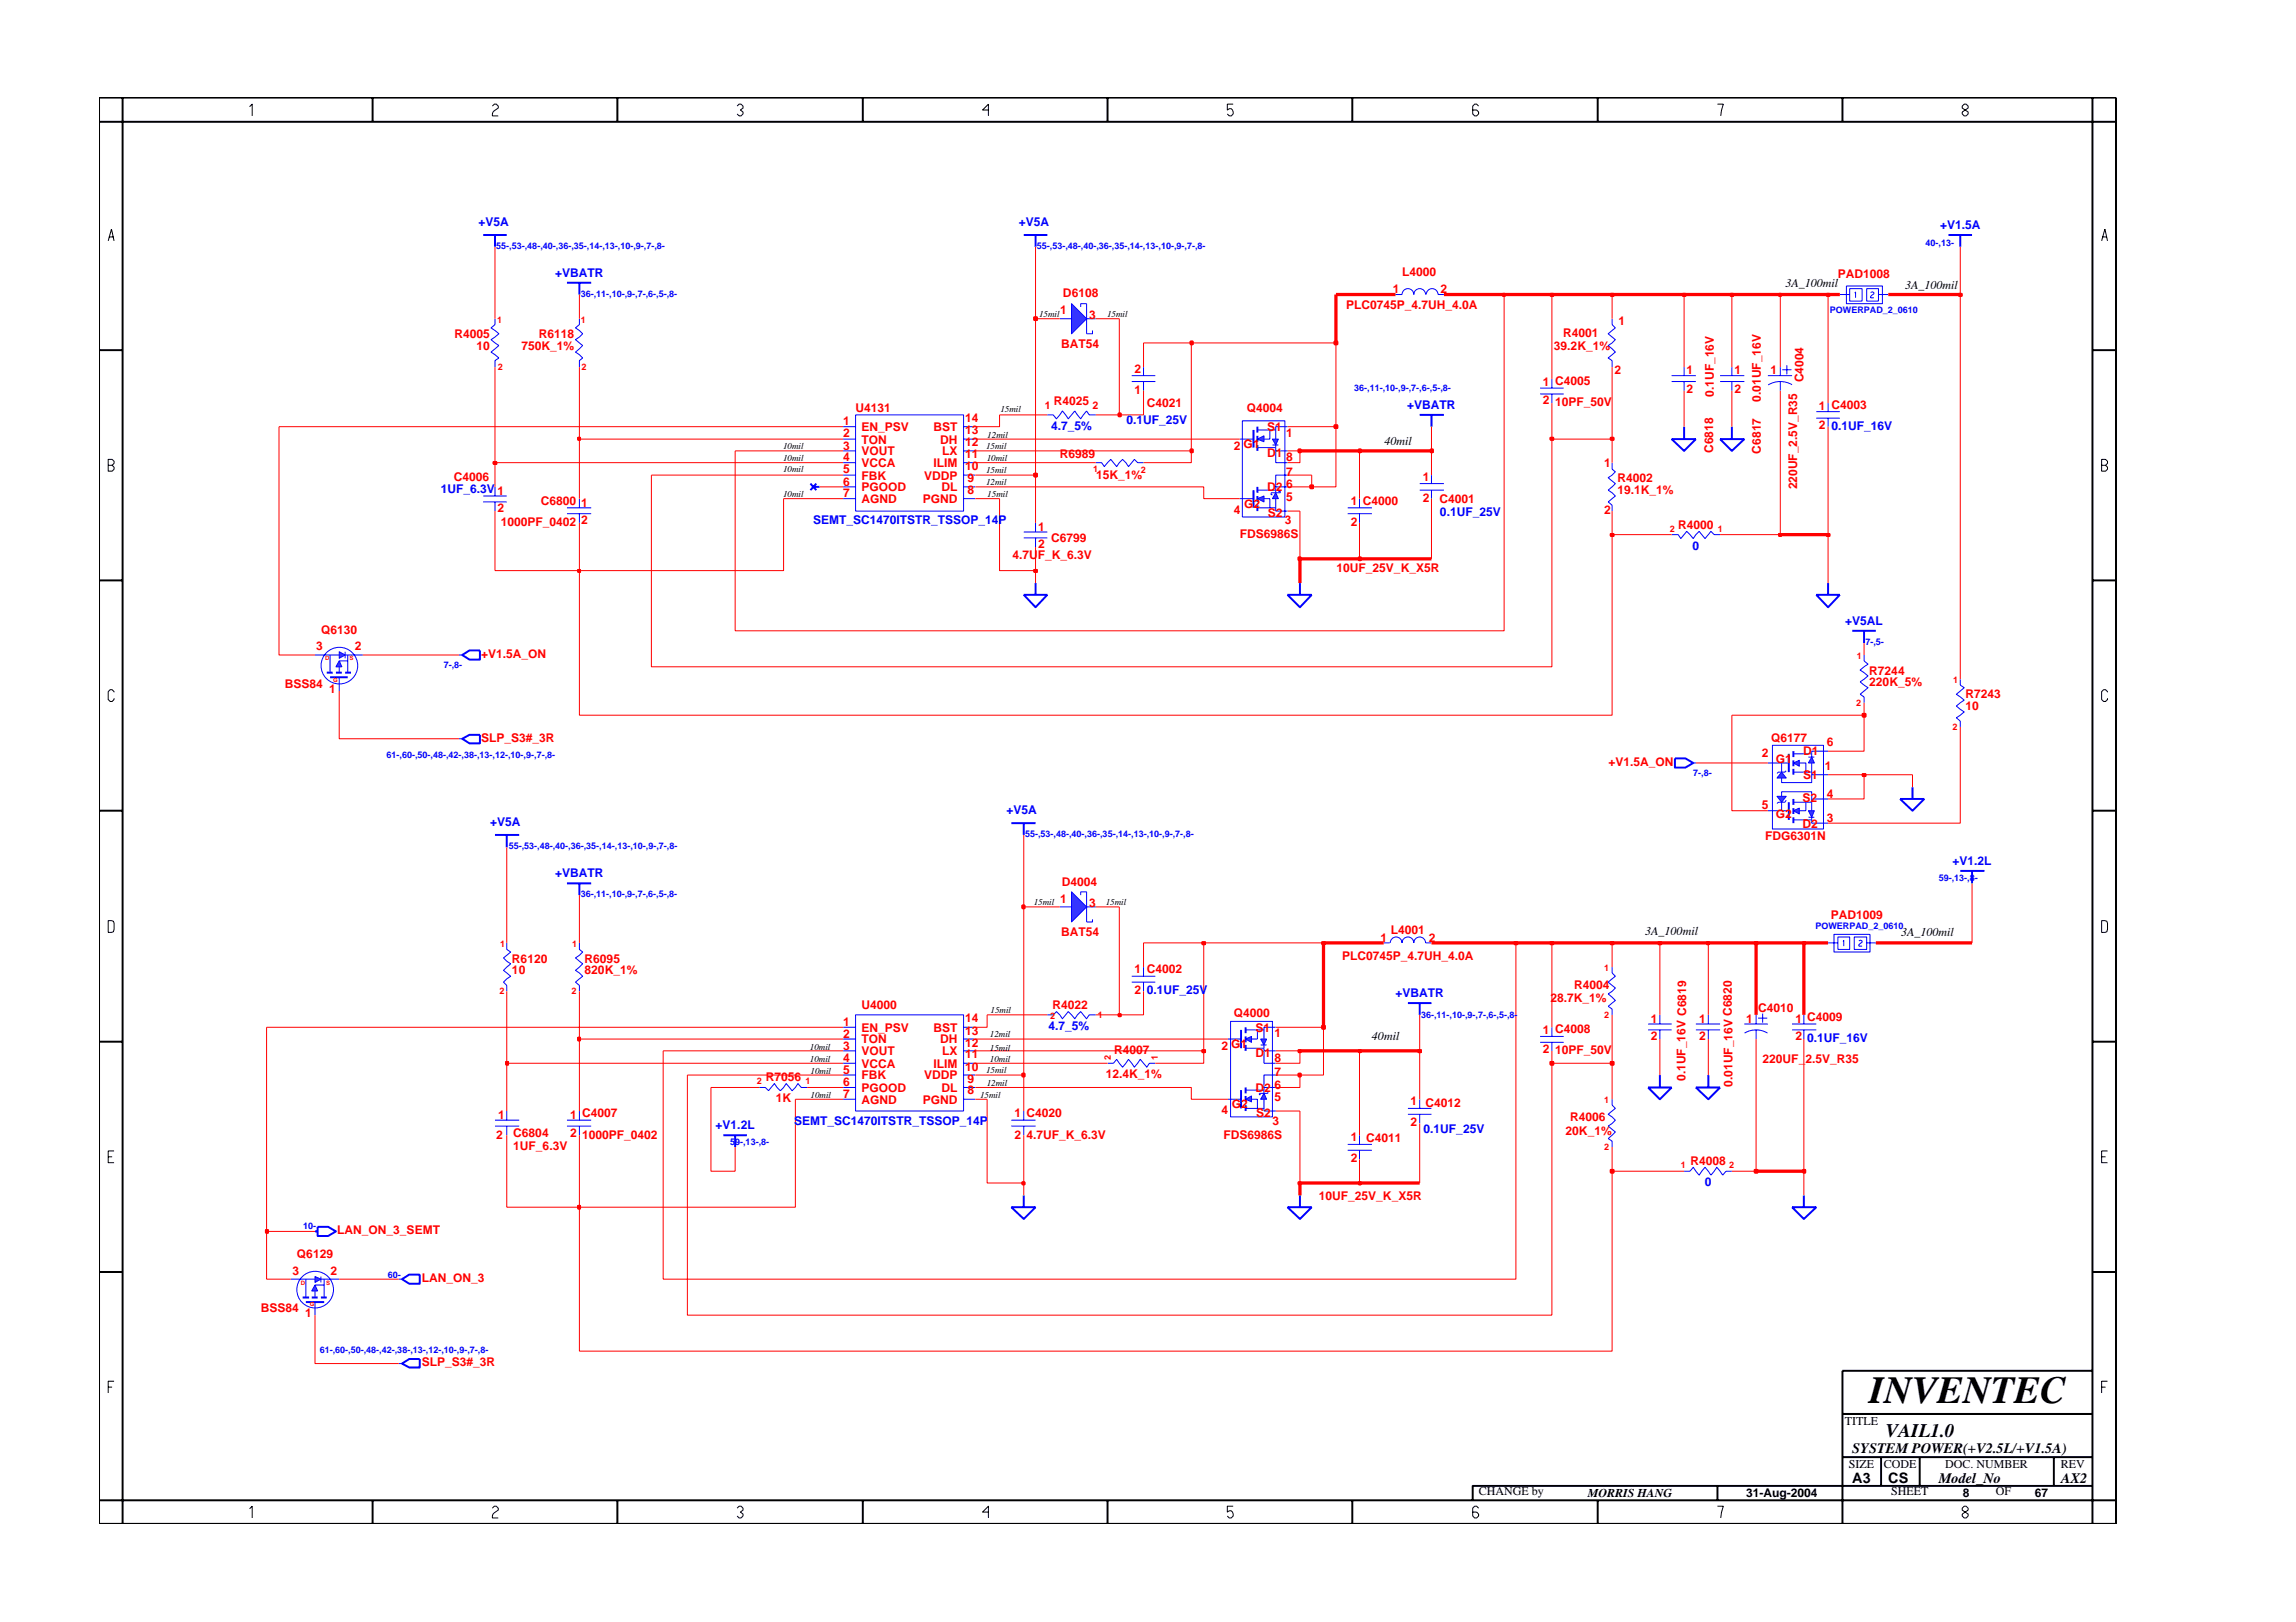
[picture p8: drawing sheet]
<svg xmlns="http://www.w3.org/2000/svg" width="297mm" height="210mm" viewBox="0 0 297 210" stroke-linecap="round" stroke-linejoin="round" font-family="sans-serif">
<defs><g id="words">
<text font-size="5" x="241.8" y="181.6">INVENTEC</text>
<text font-size="2.5" x="244" y="185.9">VAIL1.0</text>
<g font-size="1.9">
<text x="239.6" y="188">SYSTEM POWER(+V2.5L/+V1.5A)</text>
<text x="239.6" y="191.9">A3</text>
<text x="244.3" y="192">CS</text>
<text x="250.8" y="191.9">Model_No</text>
<text x="266.6" y="191.9">AX2</text>
</g>
<g font-size="1.6" fill="#00f">
<text x="61.9" y="29.2">+V5A</text>
<text x="131.8" y="29.2">+V5A</text>
<text x="251" y="29.6">+V1.5A</text>
<text x="71.8" y="35.8">+VBATR</text>
<text x="182.1" y="52.9">+VBATR</text>
<text x="136" y="55.6">4.7_5%</text>
<text x="145.7" y="54.9">0.1UF_25V</text>
<text x="236.9" y="55.6">0.1UF_16V</text>
<text x="57" y="63.8">1UF_6.3V 1</text>
<text x="105.2" y="67.8">SEMT_SC1470ITSTR_TSSOP_14P</text>
<text x="186.3" y="66.8">0.1UF_25V</text>
<text x="219" y="71.1">0</text>
<text x="238.7" y="80.9">+V5AL</text>
<text x="63.4" y="106.9">+V5A</text>
<text x="130.2" y="105.3">+V5A</text>
<text x="71.8" y="113.5">+VBATR</text>
<text x="252.6" y="111.9">+V1.2L</text>
<text x="148.4" y="128.6">0.1UF_25V</text>
<text x="180.5" y="129">+VBATR</text>
<text x="135.6" y="133.3">4.7_5%</text>
<text x="233.8" y="134.9">0.1UF_16V</text>
<text x="92.6" y="146.1">+V1.2L</text>
<text x="102.8" y="145.6">SEMT_SC1470ITSTR_TSSOP_14P</text>
<text x="184.2" y="146.6">0.1UF_25V</text>
<text x="220.6" y="153.5">0</text>
</g>
<g font-size="1.6" fill="#f00">
<text x="181.4" y="35.7">L4000</text>
<text x="237.8" y="35.9">PAD1008</text>
<text x="137.2" y="40.7">1</text>
<text x="137.5" y="38.5">D6108</text>
<text x="140.9" y="41.2">3</text>
<text x="174.1" y="40">PLC0745P_4.7UH_4.0A</text>
<text x="180.2" y="37.9">1</text>
<text x="186.4" y="37.9">2</text>
<text x="58.8" y="43.8">R4005</text>
<text x="61.6" y="45.3">10</text>
<text x="67.5" y="45.3">750K_1%</text>
<text x="69.7" y="43.8">R6118</text>
<text x="137.3" y="45.1">BAT54</text>
<text x="201" y="45.3">39.2K_1%</text>
<text x="202.2" y="43.6">R4001</text>
<text x="209.4" y="42">1</text>
<text x="110.7" y="53.3">U4131</text>
<text x="136.3" y="52.5">R4025</text>
<text x="146.8" y="50.9">1</text>
<text x="146.8" y="48.2">2</text>
<text x="148.4" y="52.6">C4021</text>
<text x="161.3" y="53.3">Q4004</text>
<text x="199.6" y="50">1 C4005</text>
<text x="199.6" y="52.3">2</text>
<text x="201.2" y="52.5">10PF_50V</text>
<text x="208.9" y="48.4">2</text>
<text x="218.2" y="48.4">1</text>
<text x="218.2" y="50.8">2</text>
<text x="221.7" y="51.3" transform="rotate(-90 221.7 51.3)">0.1UF_16V</text>
<text x="224.4" y="48.4">1</text>
<text x="224.4" y="50.8">2</text>
<text x="227.8" y="52" transform="rotate(-90 227.8 52)">0.01UF_16V</text>
<text x="229.1" y="48.4">1</text>
<text x="233.3" y="49.5" transform="rotate(-90 233.3 49.5)">C4004</text>
<text x="235.3" y="53.1">1 C4003</text>
<text x="109.1" y="55">1</text>
<text x="109.1" y="58.2">3</text>
<text x="109.1" y="56.6">2</text>
<text x="109.1" y="59.7">4</text>
<text x="111.4" y="55.8">EN_PSV</text>
<text x="111.5" y="58.9">VOUT</text>
<text x="111.5" y="57.4">TON</text>
<text x="120.8" y="55.8">BST</text>
<text x="121.7" y="57.4">DH</text>
<text x="121.9" y="58.9">LX</text>
<text x="124.9" y="54.7">14</text>
<text x="124.9" y="56.2">13</text>
<text x="124.9" y="59.3">11</text>
<text x="124.9" y="57.7">12</text>
<text x="137.1" y="59.3">R6989</text>
<text x="159.6" y="58.2">2</text>
<text x="160.9" y="58">G1</text>
<text x="163.9" y="59.1">D1</text>
<text x="163.9" y="55.8">S1</text>
<text x="166.4" y="59.7">8</text>
<text x="166.4" y="56.6">1</text>
<text x="221.6" y="58.6" transform="rotate(-90 221.6 58.6)">C6818</text>
<text x="227.8" y="58.7" transform="rotate(-90 227.8 58.7)">C6817</text>
<text x="235.3" y="55.5">2</text>
<text x="58.7" y="62.2">C4006</text>
<text x="70" y="65.4">C6800</text>
<text x="75.2" y="65.5">1</text>
<text x="109.1" y="61.2">5</text>
<text x="109.1" y="64.4">7</text>
<text x="109.1" y="62.8">6</text>
<text x="111.4" y="62.1">FBK</text>
<text x="111.4" y="65.1">AGND</text>
<text x="111.5" y="63.6">PGOOD</text>
<text x="111.5" y="60.4">VCCA</text>
<text x="119.4" y="65.1">PGND</text>
<text x="119.6" y="62.1">VDDP</text>
<text x="120.8" y="60.4">ILIM</text>
<text x="121.8" y="63.6">DL</text>
<text x="124.9" y="60.8">10</text>
<text x="125.1" y="62.4">9</text>
<text x="125.1" y="64">8</text>
<text x="141.8" y="61.9">15K_1%</text>
<text x="161" y="65.7">G2</text>
<text x="163.9" y="63.6">D2</text>
<text x="166.4" y="61.7">7</text>
<text x="166.4" y="64.8">5</text>
<text x="166.4" y="63.2">6</text>
<text x="174.8" y="65.4">1 C4000</text>
<text x="184.1" y="62.2">1</text>
<text x="184.1" y="65">2</text>
<text x="186.2" y="65.1">C4001</text>
<text x="207.5" y="60.5">1</text>
<text x="209.2" y="63.9">19.1K_1%</text>
<text x="209.2" y="62.4">R4002</text>
<text x="232.5" y="63.3" transform="rotate(-90 232.5 63.3)">220UF_2.5V_R35</text>
<text x="64.4" y="66.3">2</text>
<text x="64.8" y="68.1">1000PF_0402</text>
<text x="75.2" y="67.8">2</text>
<text x="134.3" y="68.7">1</text>
<text x="134.3" y="71">2</text>
<text x="136" y="70.2">C6799</text>
<text x="159.6" y="66.5">4</text>
<text x="160.4" y="69.6">FDS6986S</text>
<text x="164" y="66.9">S2</text>
<text x="166.2" y="67.8">3</text>
<text x="174.8" y="68.1">2</text>
<text x="207.5" y="66.5">2</text>
<text x="217.1" y="68.4">R4000</text>
<text x="131" y="72.4">4.7UF_K_6.3V</text>
<text x="172.9" y="74">10UF_25V_K_X5R</text>
<text x="41.6" y="82">Q6130</text>
<text x="36.9" y="89">BSS84</text>
<text x="40.9" y="84.1">3</text>
<text x="42.6" y="89.6">1</text>
<text x="45.9" y="84.1">2</text>
<text x="62.3" y="85.2">+V1.5A_ON</text>
<text x="241.8" y="88.8">220K_5%</text>
<text x="241.8" y="87.3">R7244</text>
<text x="254.3" y="91.9">10</text>
<text x="254.3" y="90.4">R7243</text>
<text x="62.3" y="96">SLP_S3#_3R</text>
<text x="208.1" y="99.1">+V1.5A_ON</text>
<text x="228" y="97.9">2</text>
<text x="229.1" y="96">Q6177</text>
<text x="229.7" y="98.7">G1</text>
<text x="233.3" y="100.8">S1</text>
<text x="233.3" y="97.7">D1</text>
<text x="236.1" y="99.7">1</text>
<text x="236.3" y="96.6">6</text>
<text x="228" y="104.7">5</text>
<text x="229.7" y="105.9">G2</text>
<text x="233.2" y="103.8">S2</text>
<text x="233.2" y="107.1">D2</text>
<text x="236.3" y="103.2">4</text>
<text x="236.3" y="106.4">3</text>
<text x="228.4" y="108.6">FDG6301N</text>
<text x="137.2" y="116.8">1</text>
<text x="137.4" y="114.6">D4004</text>
<text x="140.9" y="117.4">3</text>
<text x="236.8" y="118.9">PAD1009</text>
<text x="66.2" y="124.6">R6120</text>
<text x="75.6" y="124.6">R6095</text>
<text x="137.3" y="121.2">BAT54</text>
<text x="146.8" y="125.9">1 C4002</text>
<text x="173.6" y="124.2">PLC0745P_4.7UH_4.0A</text>
<text x="178.6" y="121.8">1</text>
<text x="179.9" y="120.9">L4001</text>
<text x="184.9" y="121.8">2</text>
<text x="66.2" y="126.1">10</text>
<text x="75.6" y="126.1">820K_1%</text>
<text x="111.4" y="130.6">U4000</text>
<text x="136.2" y="130.6">R4022</text>
<text x="146.8" y="128.6">2</text>
<text x="159.6" y="131.6">Q4000</text>
<text x="200.6" y="129.6">28.7K_1%</text>
<text x="203.7" y="128">R4004</text>
<text x="227.4" y="130.9">C4010</text>
<text x="109.1" y="132.8">1</text>
<text x="109.1" y="135.8">3</text>
<text x="109.1" y="134.3">2</text>
<text x="109.1" y="137.4">4</text>
<text x="111.4" y="133.5">EN_PSV</text>
<text x="111.4" y="136.6">VOUT</text>
<text x="111.4" y="135">TON</text>
<text x="120.8" y="133.5">BST</text>
<text x="121.7" y="135">DH</text>
<text x="121.9" y="136.6">LX</text>
<text x="124.9" y="132.3">14</text>
<text x="124.9" y="133.9">13</text>
<text x="124.9" y="137">11</text>
<text x="124.9" y="135.4">12</text>
<text x="144.1" y="136.4">R4007</text>
<text x="158" y="135.9">2</text>
<text x="159.3" y="135.6">G1</text>
<text x="162.4" y="136.8">D1</text>
<text x="162.4" y="133.5">S1</text>
<text x="164.9" y="137.4">8</text>
<text x="164.9" y="134.3">1</text>
<text x="199.6" y="133.9">1 C4008</text>
<text x="199.6" y="136.2">2</text>
<text x="201.2" y="136.4">10PF_50V</text>
<text x="213.6" y="132.3">1</text>
<text x="213.6" y="134.6">2</text>
<text x="219.8" y="132.3">1</text>
<text x="219.8" y="134.6">2</text>
<text x="225.9" y="132.3">1</text>
<text x="228" y="137.6">220UF_2.5V_R35</text>
<text x="232.3" y="132.3">1 C4009</text>
<text x="232.3" y="134.6">2</text>
<text x="99.1" y="139.9">R7056</text>
<text x="100.4" y="142.6">1K</text>
<text x="109.1" y="139">5</text>
<text x="109.1" y="142.1">7</text>
<text x="109.1" y="140.5">6</text>
<text x="111.4" y="139.7">FBK</text>
<text x="111.4" y="142.8">AGND</text>
<text x="111.4" y="141.3">PGOOD</text>
<text x="111.4" y="138.2">VCCA</text>
<text x="119.4" y="142.8">PGND</text>
<text x="119.6" y="139.7">VDDP</text>
<text x="120.8" y="138.2">ILIM</text>
<text x="121.8" y="141.3">DL</text>
<text x="124.9" y="138.6">10</text>
<text x="125.1" y="140.1">9</text>
<text x="125.1" y="141.6">8</text>
<text x="143.1" y="139.5">12.4K_1%</text>
<text x="159.4" y="143.4">G2</text>
<text x="162.4" y="141.3">D2</text>
<text x="164.9" y="139.3">7</text>
<text x="164.9" y="142.4">5</text>
<text x="164.9" y="140.9">6</text>
<text x="182.5" y="143">1 C4012</text>
<text x="218" y="139.9" transform="rotate(-90 218 139.9)">0.1UF_16V C6819</text>
<text x="224.1" y="140.6" transform="rotate(-90 224.1 140.6)">0.01UF_16V C6820</text>
<text x="64.2" y="147.3">2</text>
<text x="64.5" y="144.8">1</text>
<text x="66.4" y="148.9">1UF_6.3V</text>
<text x="66.4" y="147.1">C6804</text>
<text x="73.8" y="144.8">1 C4007</text>
<text x="73.8" y="147.1">2</text>
<text x="75.3" y="147.3">1000PF_0402</text>
<text x="131.3" y="144.5">1 C4020</text>
<text x="131.3" y="147.3">2</text>
<text x="132.8" y="147.3">4.7UF_K_6.3V</text>
<text x="158" y="144.2">4</text>
<text x="158.3" y="147.3">FDS6986S</text>
<text x="162.5" y="144.6">S2</text>
<text x="164.6" y="145.6">3</text>
<text x="174.8" y="147.7">1 C4011</text>
<text x="182.5" y="145.7">2</text>
<text x="202.6" y="146.8">20K_1%</text>
<text x="203.1" y="145">R4006</text>
<text x="170.6" y="155.3">10UF_25V_K_X5R</text>
<text x="174.8" y="150.4">2</text>
<text x="218.7" y="150.8">R4008</text>
<text x="43.6" y="159.7">LAN_ON_3_SEMT</text>
<text x="37.9" y="165">3</text>
<text x="38.4" y="162.8">Q6129</text>
<text x="42.8" y="165">2</text>
<text x="54.6" y="165.9">LAN_ON_3</text>
<text x="33.7" y="169.8">BSS84</text>
<text x="39.5" y="170.4">1</text>
<text x="54.6" y="176.8">SLP_S3#_3R</text>
</g>
<g font-size="1.6">
<text x="231" y="37.2">3A_100mil</text>
<text x="246.5" y="37.4">3A_100mil</text>
<text x="179.1" y="57.6">40mil</text>
<text x="212.9" y="121">3A_100mil</text>
<text x="246" y="121.2">3A_100mil</text>
<text x="177.5" y="134.6">40mil</text>
<text x="238.7" y="184.4">TITLE</text>
<text x="239.2" y="190">SIZE</text>
<text x="243.7" y="190">CODE</text>
<text x="251.6" y="190">DOC. NUMBER</text>
<text x="266.6" y="190">REV</text>
<text x="191.3" y="193.5">CHANGE by</text>
<text x="205.4" y="193.7">MORRIS HANG</text>
<text x="225.9" y="193.7">31-Aug-2004</text>
<text x="244.7" y="193.5">SHEET</text>
<text x="253.9" y="193.7">8</text>
<text x="258.2" y="193.5">OF</text>
<text x="263.3" y="193.7">67</text>
</g>
<g font-size="1.4" fill="#f00">
<text x="135.2" y="52.9">1</text>
<text x="141.3" y="52.9">2</text>
</g>
<g font-size="1.2" fill="#00f">
<text x="64.2" y="32.2">55-,53-,48-,40-,36-,35-,14-,13-,10-,9-,7-,8-</text>
<text x="134.1" y="32.2">55-,53-,48-,40-,36-,35-,14-,13-,10-,9-,7-,8-</text>
<text x="249.1" y="31.8">40-,13-</text>
<text x="75.1" y="38.5">36-,11-,10-,9-,7-,6-,5-,8-</text>
<text x="236.7" y="40.6">POWERPAD_2_0610</text>
<text x="175.2" y="50.7">36-,11-,10-,9-,7-,6-,5-,8-</text>
<text x="241.3" y="83.5">7-,5-</text>
<text x="57.4" y="86.5">7-,8-</text>
<text x="50" y="98.1">61-,60-,50-,48-,42-,38-,13-,12-,10-,9-,7-,8-</text>
<text x="219.1" y="100.4">7-,8-</text>
<text x="65.8" y="109.9">55-,53-,48-,40-,36-,35-,14-,13-,10-,9-,7-,8-</text>
<text x="132.6" y="108.3">55-,53-,48-,40-,36-,35-,14-,13-,10-,9-,7-,8-</text>
<text x="75.1" y="116.1">36-,11-,10-,9-,7-,6-,5-,8-</text>
<text x="250.8" y="114.1">59-,13-,8-</text>
<text x="234.9" y="120.2">POWERPAD_2_0610</text>
<text x="183.8" y="131.7">36-,11-,10-,9-,7-,6-,5-,8-</text>
<text x="94.5" y="148.2">59-,13-,8-</text>
<text x="39.2" y="159.1">10-</text>
<text x="50.2" y="165.4">60-</text>
<text x="41.4" y="175.1">61-,60-,50-,48-,42-,38-,13-,12-,10-,9-,7-,8-</text>
</g>
<g font-size="1.2" fill="#f00">
<text x="64.3" y="41.8">1</text>
<text x="75.2" y="41.8">1</text>
<text x="64.4" y="47.9">2</text>
<text x="75.2" y="47.9">2</text>
<text x="141.4" y="61.1">1</text>
<text x="147.6" y="61.2">2</text>
<text x="216" y="68.8">2</text>
<text x="222.2" y="68.8">1</text>
<text x="240.2" y="85.3">1</text>
<text x="252.7" y="88.4">1</text>
<text x="240.1" y="91.4">2</text>
<text x="252.6" y="94.5">2</text>
<text x="64.7" y="122.6">1</text>
<text x="74" y="122.6">1</text>
<text x="207.5" y="125.7">1</text>
<text x="64.6" y="128.6">2</text>
<text x="73.9" y="128.6">2</text>
<text x="135.9" y="131.8">2</text>
<text x="142" y="131.7">1</text>
<text x="207.5" y="131.8">2</text>
<text x="143.7" y="137.2" transform="rotate(-90 143.7 137.2)">2</text>
<text x="149.8" y="137.2" transform="rotate(-90 149.8 137.2)">1</text>
<text x="97.9" y="140.3">2</text>
<text x="104.2" y="140.3">1</text>
<text x="207.5" y="142.8">1</text>
<text x="207.5" y="148.9">2</text>
<text x="217.5" y="151.1">1</text>
<text x="223.7" y="151.1">2</text>
</g>
<g font-size="1.2">
<text x="134.4" y="41">15mil</text>
<text x="143.2" y="41">15mil</text>
<text x="129.4" y="53.3">15mil</text>
<text x="101.3" y="58.1">10mil</text>
<text x="101.3" y="59.7">10mil</text>
<text x="127.6" y="58.1">15mil</text>
<text x="127.6" y="59.7">10mil</text>
<text x="127.7" y="56.6">12mil</text>
<text x="101.3" y="64.3">10mil</text>
<text x="101.3" y="61.1">10mil</text>
<text x="127.6" y="62.8">12mil</text>
<text x="127.6" y="61.2">15mil</text>
<text x="127.7" y="64.3">15mil</text>
<text x="133.7" y="117.1">15mil</text>
<text x="143.1" y="117.2">15mil</text>
<text x="128.2" y="131.1">15mil</text>
<text x="104.8" y="135.9">10mil</text>
<text x="104.8" y="137.4">10mil</text>
<text x="128.1" y="134.3">12mil</text>
<text x="128.1" y="137.4">10mil</text>
<text x="128.1" y="136">15mil</text>
<text x="104.9" y="139">10mil</text>
<text x="104.9" y="142">10mil</text>
<text x="126.8" y="142">15mil</text>
<text x="127.6" y="138.9">15mil</text>
<text x="127.6" y="140.5">12mil</text>
</g>
<g font-size=".8" fill="#f00">
<text x="42.1" y="85.5">D</text>
<text x="43.1" y="88.3">G</text>
<text x="45.2" y="85.5">S</text>
<text x="38.9" y="166.2">D</text>
<text x="42.2" y="166.2">S</text>
<text x="40.1" y="169">G</text>
</g>
</g></defs>
<path d="M160.6 133.3v2.4" fill="none" stroke="#00f" stroke-width=".25"/>
<path d="M158.9 134.5h1.7" fill="none" stroke="#00f" stroke-width=".13"/>
<path d="M163.1 134.5h.8l-.4 .7z" fill-rule="evenodd" fill="#3c3cc8" stroke="#00f" stroke-width=".13"/>
<path d="M163.1 135.2h.8" fill="none" stroke="#00f" stroke-width=".13"/>
<path d="M161.1 134.5l.8-.4v.8z" fill-rule="evenodd" fill="#3c3cc8" stroke="#00f" stroke-width=".13"/>
<path d="M161.1 132.9v.8M161.1 134.1v.8M161.1 135.2v.8M160.6 141.1v2.3" fill="none" stroke="#00f" stroke-width=".25"/>
<path d="M161.1 133.3h2.4M161.1 135.7h2.4M162.7 133.3v1.2h-.8M163.5 135.2v.8h1.5M165 132.9h-1.5v1.6M158.9 142.3h1.7" fill="none" stroke="#00f" stroke-width=".13"/>
<path d="M163.5 141.5l.4 .8h-.8z" fill-rule="evenodd" fill="#3c3cc8" stroke="#00f" stroke-width=".13"/>
<path d="M162.9 141.5h1.1" fill="none" stroke="#00f" stroke-width=".13"/>
<path d="M161.1 142.3l.8-.5v.8z" fill-rule="evenodd" fill="#3c3cc8" stroke="#00f" stroke-width=".13"/>
<path d="M183.7 53.7h3.1M185.2 53.7v1.5M42.7 87.6h2.3M73.3 114.3h3.2M75 114.3v1.5M130.8 106.5h3.2M132.4 106.5v1.5M161.1 140.7v.8M161.1 141.8v.8M161.1 143v.8" fill="none" stroke="#00f" stroke-width=".25"/>
<g fill="none" stroke="#00f" stroke-width=".13">
<path d="M43.9 87.6v1.8M143.3 137.6h.7l.5-.5 .7 1 .8-1 .8 1 .7-1 .9 1 .3-.5h.8M159.2 132.2h5.4v12.3h-5.4zM163.5 136v1.6h1.5M165 139.1h-1.5v1.6M208.6 125.2v.7l.4 .4-.9 .8 .9 .8-.9 .7 .9 .9-.9 .7 .5 .4v.7M161.1 143.4h2.4M161.1 141.1h2.4M161.9 142.3h.8v1.1M162.9 141.5v.2h.2M163.5 140.7v.8M163.5 142.3v1.5h1.5"/>
<path d="M163.5 140.7h1.5M163.9 141.2h.1v.3"/>
</g>
<path d="M43.9 84.3l.7 .5-.7 .4z" fill-rule="evenodd" fill="#3c3cc8" stroke="#00f" stroke-width=".13"/>
<path d="M44.6 84.3v.9" fill="none" stroke="#00f" stroke-width=".13"/>
<path d="M43.9 85.5l.3 .8h-.7z" fill-rule="evenodd" fill="#3c3cc8" stroke="#00f" stroke-width=".13"/>
<path d="M42.3 87.1h.7M43.5 87.1h.7M44.6 87.1h.8M59.8 84.8l.9-.6h1.4v1.2h-1.4zM64 108h3.2M65.6 108v1.7M166.6 156.2h3.1l-1.5 1.5zM168.2 154.7v1.5" fill="none" stroke="#00f" stroke-width=".25"/>
<g fill="none" stroke="#00f" stroke-width=".13">
<path d="M140.6 39.3v3.9M180.5 38.1h.9a.76 .76 0 0 1 .7-.7 .76 .76 0 0 1 .8 .7 .76 .76 0 0 1 .8-.7 .76 .76 0 0 1 .7 .7M184.5 38.1a.76 .76 0 0 1 .8-.7 .76 .76 0 0 1 .7 .7h.8M64 41.2v.8l-.5 .4 1 .8-1 .8 1 .7-1 .9 1 .7-.5 .4v.8M109.1 55.2h1.6M109.1 56.8h1.6M109.1 58.3h1.6M109.1 59.9h1.6M110.7 53.7h14v12.4h-14zM124.7 55.2h1.5M124.7 56.8h1.5M124.7 58.3h1.5"/>
<path d="M124.7 59.9h1.5M137.1 41.2h1.5M140.6 41.2h1.2M146.4 49.4h3.1M146.4 48.6h3.1M147.9 47.5v1.1M147.9 49.4v1.2M208.6 59.9v.8l.4 .4-.9 .7 .9 .8-.9 .8 .9 .8-.9 .8 .5 .4v.7M208.6 41.2v.8l.4 .4-.9 .8 .9 .8-.9 .7 .9 .9-.9 .7 .5 .4v.8M222.5 49.4h3.2M222.5 48.6h3.2M224.1 47.5v1.1"/>
<path d="M224.1 49.4v1.2M62.5 64.2h3.1M62.5 65h3.1M64 63v1.2M64 65v1.1M109.1 61.5h1.6M109.1 63h1.6M109.1 64.5h1.6M124.7 61.5h1.5M124.7 63h1.5M124.7 64.5h1.5M132.4 68.8h3.1"/>
<path d="M132.4 69.6h3.1M134 67.7v1.1M134 69.6v1.2M40.8 84.8h3.1M42.7 84.8v2.3M43.9 85.5h1.1M43.9 86.3v.8M44.6 84.8h2.3M45 84.8v2.3M59.4 84.8h.4M65.6 122v.9l.5 .3-1 .8 1 .7-1 .9 1 .7-1 .8 .5 .4v.8M236.5 122h1.3"/>
<path d="M237.3 120.9h4.6v2.3h-4.6zM237.8 121.3h1.5v1.6h-1.5zM238.4 121.8l.1-.1v.7M239.9 121.3h1.6v1.6h-1.6zM240.5 121.8l.2-.1 .2 .1v.1a.58 .58 0 0 0-.4 .5h.4M241.5 122h1.2M208.6 142.3v.7l.4 .4-.9 .8 .9 .8-.9 .7 .9 .8-.9 .8 .5 .4v.7"/>
<circle cx="43.9" cy="86.1" r="2.37"/>
</g>
<path d="M138.6 39.3l2 1.9-2 2z" fill-rule="evenodd" fill="#3c3cc8" stroke="#00f" stroke-width=".13"/>
<path d="M140.6 39.3h-.8v.4M141.3 42.8v.4h-.7M160.4 56.8h1.8" fill="none" stroke="#00f" stroke-width=".13"/>
<path d="M62.5 30.4h3.1M64 30.4v1.5M73.3 36.6h3.2M75 36.6v1.5M132.4 30.4h3.1M134 30.4v1.5M162.2 55.6v2.3" fill="none" stroke="#00f" stroke-width=".25"/>
<path d="M164.6 56.8h.8l-.4 .8z" fill-rule="evenodd" fill="#3c3cc8" stroke="#00f" stroke-width=".13"/>
<path d="M164.6 57.6h.8" fill="none" stroke="#00f" stroke-width=".13"/>
<path d="M162.7 56.8l.8-.4v.8z" fill-rule="evenodd" fill="#3c3cc8" stroke="#00f" stroke-width=".13"/>
<path d="M162.7 55.2v.8M162.7 56.4v.8M162.7 57.6v.7M162.2 63.4v2.3" fill="none" stroke="#00f" stroke-width=".25"/>
<path d="M162.7 55.6h2.3M162.7 57.9h2.3M164.3 55.6v1.2h-.8M165 57.6v.7h1.6M166.6 55.2h-1.6v1.6M160.4 64.5h1.8" fill="none" stroke="#00f" stroke-width=".13"/>
<path d="M165 63.8l.4 .7h-.8z" fill-rule="evenodd" fill="#3c3cc8" stroke="#00f" stroke-width=".13"/>
<path d="M164.5 63.8h1.1" fill="none" stroke="#00f" stroke-width=".13"/>
<path d="M162.7 64.5l.8-.3v.8z" fill-rule="evenodd" fill="#3c3cc8" stroke="#00f" stroke-width=".13"/>
<g fill="none" stroke="#00f" stroke-width=".25">
<path d="M104.8 62.6l.8 .8M105.2 63h.8M105.6 62.6l-.8 .8M162.7 63v.8M162.7 64.2v.8M162.7 65.4v.7M235 77h3l-1.5 1.6zM236.5 75.5v1.5M231.4 97.6v2.3M232 97.2v.8M232 98.4v.8M232 99.5v.8"/>
<path d="M231.4 103.8v2.3M232 103.4v.8M232 104.6v.7M232 105.8v.7M253.6 112.7h3.1M255.1 112.7v1.6"/>
</g>
<g fill="none" stroke="#00f" stroke-width=".13">
<path d="M160.7 54.5h5.5v12.4h-5.5zM165 58.3v1.6h1.6M162.7 65.7h2.3M162.7 63.4h2.3M163.5 64.5h.8v1.2M164.5 63.8v.2h.1M165 63v.8M165 64.5v1.6h1.6M165 63h1.6M165.4 63.6h.2v.2M166.6 61.5h-1.6v1.5M228.7 98.7h2.7"/>
<path d="M229.3 96.4h6.6v10.9h-6.6zM232 99.9h2.4v.4h2.1M236.5 97.2h-2.1v.4h-2.4M232 106.1h2.4v.4h1.5M235.9 103.4h-1.5v.4h-2.4M75 122v.9l.4 .3-.9 .8 .9 .7-.9 .9 .9 .7-.9 .8 .5 .4v.8M146.4 126.3h3.1M146.4 127.1h3.1M147.9 125.2v1.1M147.9 127.1v1.2M225.7 132.5h3M225.7 133.7a2.88 2.88 0 0 1 3 0"/>
<path d="M227.2 131.3v1.2M227.2 133.3v1.2M227.4 131.8h1.2M228 131.2v1.1M130.8 145h3.2M130.8 145.7h3.2M132.4 143.8v1.2M132.4 145.7v1.2"/>
</g>
<path d="M230.5 99.9l.6 .8h-1.2z" fill-rule="evenodd" fill="#3c3cc8" stroke="#00f" stroke-width=".13"/>
<path d="M231.1 99.8l-.2 .1h-.8l-.2 .2" fill="none" stroke="#00f" stroke-width=".13"/>
<path d="M229.9 103.1h1.2l-.6 .7z" fill-rule="evenodd" fill="#3c3cc8" stroke="#00f" stroke-width=".13"/>
<path d="M230.5 98.7v1.2M228.7 104.9h2.7M230.5 103.1v-.6h3.9v.9M230.5 103.8v1.1M234.4 100.3v1h-3.9v-.6M235.9 103.4h.6M235.9 106.5h.6" fill="none" stroke="#00f" stroke-width=".13"/>
<path d="M232 98.7l.8-.3v.8z" fill-rule="evenodd" fill="#3c3cc8" stroke="#00f" stroke-width=".13"/>
<path d="M232.8 98.7h.8v1.2" fill="none" stroke="#00f" stroke-width=".13"/>
<path d="M234.4 98l.3 .7h-.7z" fill-rule="evenodd" fill="#3c3cc8" stroke="#00f" stroke-width=".13"/>
<path d="M234 98h.7M234.4 97.6v.4M234.4 98.7v1.2" fill="none" stroke="#00f" stroke-width=".13"/>
<path d="M232 104.9l.8-.3v.7z" fill-rule="evenodd" fill="#3c3cc8" stroke="#00f" stroke-width=".13"/>
<path d="M233.6 103.8v1.1h-.8" fill="none" stroke="#00f" stroke-width=".13"/>
<path d="M234 104.9h.7l-.3 .9z" fill-rule="evenodd" fill="#3c3cc8" stroke="#00f" stroke-width=".13"/>
<g fill="none" stroke="#00f" stroke-width=".13">
<path d="M238 38.1h1.3M238.9 37h4.6v2.3h-4.6zM239.3 37.4h1.6v1.6h-1.6zM240 37.9l.1-.1v.7M241.5 37.4h1.5v1.6h-1.5zM242 37.9l.2-.1 .2 .1v.1l-.4 .4v.1h.4M243 38.1h1.3M135.5 53.7h.8l.4 .5 .7-1 .8 1 .9-1 .7 1 .8-1 .3 .5h.9M141.8 59.9h.7l.4 .5 .8-.9 .8 .9 .7-.9 .8 .9 .8-.9 .4 .4h.7M199.2 50.2h3.1M199.2 51h3.1M200.8 49v1.2"/>
<path d="M200.8 51v1.2M216.3 48.6h3.1M216.3 49.4h3.1M217.9 47.5v1.1M217.9 49.4v1.2M228.7 48.6h3.1M230.3 47.5v1.1M230.3 49.4v1.2M230.6 47.9h1.2M231.2 47.3v1.1M231.8 49.8a3 3 0 0 0-3 0M235 53.3h3"/>
<path d="M235 54.1h3M236.5 52.2v1.1M236.5 54.1v1.1M73.3 65.7h3.2M73.3 66.5h3.2M75 64.5v1.2M75 66.5v1.2M174.4 65.7h3.1M174.4 66.5h3.1M175.9 64.5v1.2M175.9 66.5v1.2M183.7 62.6h3.1"/>
<path d="M183.7 63.4h3.1M185.2 61.5v1.1M185.2 63.4v1.1M59.4 95.6h.4M219.1 98.7h.3M241.2 84.8v.7l.5 .5-1 .7 1 .8-1 .7 1 .8-1 .8 .5 .4v.7M253.6 87.9v.8l.5 .3-1 .8 1 .8-1 .8 1 .7-1 .8 .5 .4v.8M231.1 103.6l-.2 .2h-.8l-.2 .2M234 105.8h.7M234.4 103.8v1.1M234.4 105.8v.3M109.1 132.9h1.6"/>
<path d="M109.1 134.5h1.6M109.1 136h1.6M109.1 137.6h1.6M109.1 139.1h1.6M110.7 131.3h14v12.5h-14zM124.7 132.9h1.5M124.7 134.5h1.5M124.7 136h1.5M124.7 137.6h1.5M124.7 139.1h1.5M135.5 131.3h.8l.4-.4 .7 .9 .8-.9 .9 .9 .7-.9 .8 .9 .3-.5h.9M179 122h.8"/>
<path d="M179.9 122a.76 .76 0 0 1 .7-.7 .76 .76 0 0 1 .8 .7 .76 .76 0 0 1 .7-.7 .76 .76 0 0 1 .8 .7 .76 .76 0 0 1 .8-.7 .76 .76 0 0 1 .7 .7h.8M199.2 134.1h3.1M199.2 134.9h3.1M200.8 132.9v1.2M200.8 134.9v1.1M213.2 132.5h3.1M213.2 133.3h3.1M214.7 131.3v1.2M214.7 133.3v1.2M219.4 132.5h3.1M219.4 133.3h3.1M221 131.3v1.2"/>
<path d="M221 133.3v1.2M231.8 132.5h3.2M231.8 133.3h3.2M233.4 131.3v1.2M233.4 133.3v1.2M98.2 140.7h.8l.4 .5 .8-1 .8 1 .7-1 .8 1 .7-1 .5 .5h.7M109.1 140.7h1.6M109.1 142.3h1.6M124.7 140.7h1.5M124.7 142.3h1.5M182.1 143.4h3.1M182.1 144.2h3.1"/>
<path d="M183.7 142.3v1.1M183.7 144.2v1.2M217.9 151.6h.7l.5-.5 .7 1 .8-1 .7 1 .8-1 .8 1 .4-.5h.8M40.8 168.5v1.7M51.6 176.5h.4M51.6 165.5h.4"/>
</g>
<g fill="none" stroke="#00f" stroke-width=".25">
<path d="M216.3 56.8h3.1l-1.5 1.5zM217.9 55.2v1.6M132.4 77h3.1l-1.5 1.6zM134 75.5v1.5M59.8 95.6l.9-.5h1.4v1.1h-1.4zM216.7 98.1h1.3l1.1 .6-1.1 .6h-1.3zM239.6 81.6h3.1M241.2 81.6v1.6M245.8 103.4h3.1l-1.5 1.5zM247.4 101.9v1.5M182.1 129.8h3.1M183.7 129.8v1.5"/>
<path d="M214.7 139.1v1.6M221 139.1v1.6M93.6 146.9h3M95.1 146.9v1.5M130.8 156.2h3.2l-1.6 1.5zM132.4 154.7v1.5M213.2 140.7h3.1l-1.6 1.6zM219.4 140.7h3.1l-1.5 1.6zM39.6 168.5h2.3M52 176.5l.9-.6h1.4v1.1h-1.4zM52 165.5l.9-.6h1.4v1.2h-1.4z"/>
</g>
<path d="M40.8 165.2l.7 .3-.7 .5z" fill-rule="evenodd" fill="#3c3cc8" stroke="#00f" stroke-width=".13"/>
<path d="M41.5 165.2v.8" fill="none" stroke="#00f" stroke-width=".13"/>
<path d="M40.8 166.3l.3 .8h-.8z" fill-rule="evenodd" fill="#3c3cc8" stroke="#00f" stroke-width=".13"/>
<path d="M222.5 56.8h3.2l-1.6 1.5zM224.1 55.2v1.6M40.8 159.4h.3M41.1 158.8h1.3l1.1 .6-1.1 .5h-1.3zM231.8 156.2h3.2l-1.6 1.5zM233.4 154.7v1.5M39.1 167.9h.9M40.3 167.9h.8M41.5 167.9h.8" fill="none" stroke="#00f" stroke-width=".25"/>
<g fill="none" stroke="#00f" stroke-width=".13">
<path d="M137.1 117.4h1.5M140.6 117.4h1.2M140.6 115.4v3.9M73.3 145h3.2M73.3 145.7h3.2M75 143.8v1.2M75 145.7v1.2M174.4 148.1h3.1M174.4 148.9h3.1M175.9 146.9v1.2M175.9 148.9v1.1M37.6 165.5h3.2"/>
<path d="M39.6 165.5v2.4M40.8 166.3h1.1M40.8 167.1v.8M41.5 165.5h2.4M41.9 165.5v2.4"/>
<circle cx="40.8" cy="166.9" r="2.37"/>
</g>
<path d="M138.6 115.4l2 2-2 1.9z" fill-rule="evenodd" fill="#3c3cc8" stroke="#00f" stroke-width=".13"/>
<path d="M75 41.2v.8l-.5 .4 .9 .8-.9 .8 .9 .7-.9 .9 .9 .7-.4 .4v.8M216.3 69.2h.8l.4 .5 .7-.9 .9 .9 .7-.9 .8 .9 .7-.9 .5 .4h.7M140.6 115.4h-.8v.4M141.3 119v.3h-.7M64 145h3.2M64 145.7h3.2M65.6 143.8v1.2M65.6 145.7v1.2" fill="none" stroke="#00f" stroke-width=".13"/>
<path d="M252.1 30.4h3M253.6 30.4v1.5M166.6 77h3.1l-1.5 1.6zM168.2 75.5v1.5" fill="none" stroke="#00f" stroke-width=".25"/>
<path d="M196.1 122v43.5h-110.3v-29.5M200.8 137.6v32.6h-111.9v-31.1M34.5 159.4v6.1h3.1M208.6 151.6v23.3h-133.6v-18.7M40.8 170.2v6.3h10.8M43.9 165.5h7.7" fill="none" stroke="#f00" stroke-width=".13"/>
<path d="M34.4 159.2h.3v.3h-.3z" fill-rule="evenodd" fill="#8e2323" stroke="#f00" stroke-width=".25"/>
<path d="M34.4 159.2h.3v.3h-.3z" fill="none" stroke="#f00" stroke-width=".25"/>
<path d="M34.5 132.9v26.5h6.3M65.6 146.9v9.3h9.4" fill="none" stroke="#f00" stroke-width=".13"/>
<path d="M74.8 156.1h.2v.3h-.2z" fill-rule="evenodd" fill="#8e2323" stroke="#f00" stroke-width=".25"/>
<path d="M74.8 156.1h.2v.3h-.2z" fill="none" stroke="#f00" stroke-width=".25"/>
<path d="M102.9 142.3v13.9h-27.9v-9.3M127.7 142.3v10.8h4.7v1.6M233.4 151.6v3.1" fill="none" stroke="#f00" stroke-width=".13"/>
<path d="M168.2 153.1v1.6" fill="none" stroke="#f00" stroke-width=".42"/>
<path d="M132.3 153h.2v.3h-.2z" fill-rule="evenodd" fill="#8e2323" stroke="#f00" stroke-width=".25"/>
<path d="M132.3 153h.2v.3h-.2z" fill="none" stroke="#f00" stroke-width=".25"/>
<path d="M132.4 146.9v6.2" fill="none" stroke="#f00" stroke-width=".13"/>
<path d="M168 153h.3v.3h-.3z" fill-rule="evenodd" fill="#8e2323" stroke="#f00" stroke-width=".25"/>
<path d="M168 153h.3v.3h-.3z" fill="none" stroke="#f00" stroke-width=".25"/>
<path d="M168.2 153.1h7.7" fill="none" stroke="#f00" stroke-width=".42"/>
<path d="M168.2 143.8v9.3" fill="none" stroke="#f00" stroke-width=".13"/>
<path d="M175.8 153h.3v.3h-.3z" fill-rule="evenodd" fill="#8e2323" stroke="#f00" stroke-width=".25"/>
<path d="M175.8 153h.3v.3h-.3z" fill="none" stroke="#f00" stroke-width=".25"/>
<path d="M175.9 153.1h7.8" fill="none" stroke="#f00" stroke-width=".42"/>
<path d="M92 140.7v10.9h3.1v-3.2M175.9 150v3.1M183.7 145.4v7.7" fill="none" stroke="#f00" stroke-width=".13"/>
<path d="M208.4 151.4h.3v.3h-.3z" fill-rule="evenodd" fill="#8e2323" stroke="#f00" stroke-width=".25"/>
<path d="M208.4 151.4h.3v.3h-.3z" fill="none" stroke="#f00" stroke-width=".25"/>
<path d="M208.6 148.4v3.2h9.3M224.1 151.6h3.1" fill="none" stroke="#f00" stroke-width=".13"/>
<path d="M227 151.4h.4v.3h-.4z" fill-rule="evenodd" fill="#8e2323" stroke="#f00" stroke-width=".25"/>
<path d="M227 151.4h.4v.3h-.4z" fill="none" stroke="#f00" stroke-width=".25"/>
<path d="M227.2 151.6h6.2" fill="none" stroke="#f00" stroke-width=".42"/>
<path d="M227.2 134.5v17.1" fill="none" stroke="#f00" stroke-width=".13"/>
<path d="M233.3 151.4h.2v.3h-.2z" fill-rule="evenodd" fill="#8e2323" stroke="#f00" stroke-width=".25"/>
<path d="M233.3 151.4h.2v.3h-.2z" fill="none" stroke="#f00" stroke-width=".25"/>
<g fill="none" stroke="#f00" stroke-width=".13">
<path d="M65.6 137.6v6.2M75 134.5v9.3M88.9 139.1h20.2M126.2 139.1h6.2v4.7M168.2 139.1v1.6h-3.2M175.9 136v10.9M183.7 136v6.3M208.6 137.6v4.7M233.4 134.5v17.1M92 140.7h6.2M102.9 142.3h6.2M104.4 140.7h4.7"/>
<path d="M126.2 142.3h1.5M126.2 140.7h27.9v1.6h4.8M165 143.8h3.2"/>
</g>
<path d="M132.3 139h.2v.3h-.2z" fill-rule="evenodd" fill="#8e2323" stroke="#f00" stroke-width=".25"/>
<path d="M132.3 139h.2v.3h-.2z" fill="none" stroke="#f00" stroke-width=".25"/>
<path d="M132.4 117.4v21.7M165 139.1h3.2" fill="none" stroke="#f00" stroke-width=".13"/>
<path d="M168 139h.3v.3h-.3z" fill-rule="evenodd" fill="#8e2323" stroke="#f00" stroke-width=".25"/>
<path d="M168 139h.3v.3h-.3z" fill="none" stroke="#f00" stroke-width=".25"/>
<path d="M171.2 132.9v6.2h-3M214.7 134.5v4.6M221 134.5v4.6" fill="none" stroke="#f00" stroke-width=".13"/>
<path d="M65.5 137.4h.2v.4h-.2z" fill-rule="evenodd" fill="#8e2323" stroke="#f00" stroke-width=".25"/>
<path d="M65.5 137.4h.2v.4h-.2z" fill="none" stroke="#f00" stroke-width=".25"/>
<path d="M65.6 128.3v9.3h43.5M126.2 137.6h17.1M155.7 136v1.6h-6.2M168.2 136v1.6h-3.2" fill="none" stroke="#f00" stroke-width=".13"/>
<path d="M200.6 137.4h.3v.4h-.3z" fill-rule="evenodd" fill="#8e2323" stroke="#f00" stroke-width=".25"/>
<path d="M200.6 137.4h.3v.4h-.3z" fill="none" stroke="#f00" stroke-width=".25"/>
<path d="M200.8 136v1.6h7.8" fill="none" stroke="#f00" stroke-width=".13"/>
<path d="M208.4 137.4h.3v.4h-.3z" fill-rule="evenodd" fill="#8e2323" stroke="#f00" stroke-width=".25"/>
<path d="M208.4 137.4h.3v.4h-.3z" fill="none" stroke="#f00" stroke-width=".25"/>
<path d="M85.8 136h23.3M126.2 136h29.5M208.6 131.3v6.3" fill="none" stroke="#f00" stroke-width=".13"/>
<path d="M155.6 135.9h.3v.3h-.3z" fill-rule="evenodd" fill="#8e2323" stroke="#f00" stroke-width=".25"/>
<path d="M155.6 135.9h.3v.3h-.3z" fill="none" stroke="#f00" stroke-width=".25"/>
<path d="M155.7 122v14M165 136h3.2" fill="none" stroke="#f00" stroke-width=".13"/>
<path d="M168 135.9h.3v.3h-.3z" fill-rule="evenodd" fill="#8e2323" stroke="#f00" stroke-width=".25"/>
<path d="M168 135.9h.3v.3h-.3z" fill="none" stroke="#f00" stroke-width=".25"/>
<path d="M168.2 136h7.7" fill="none" stroke="#f00" stroke-width=".42"/>
<path d="M175.8 135.9h.3v.3h-.3z" fill-rule="evenodd" fill="#8e2323" stroke="#f00" stroke-width=".25"/>
<path d="M175.8 135.9h.3v.3h-.3z" fill="none" stroke="#f00" stroke-width=".25"/>
<path d="M175.9 136h7.8" fill="none" stroke="#f00" stroke-width=".42"/>
<path d="M183.5 135.9h.3v.3h-.3z" fill-rule="evenodd" fill="#8e2323" stroke="#f00" stroke-width=".25"/>
<path d="M183.5 135.9h.3v.3h-.3z" fill="none" stroke="#f00" stroke-width=".25"/>
<path d="M183.7 131.3v4.7" fill="none" stroke="#f00" stroke-width=".13"/>
<path d="M74.8 134.3h.2v.3h-.2z" fill-rule="evenodd" fill="#8e2323" stroke="#f00" stroke-width=".25"/>
<path d="M74.8 134.3h.2v.3h-.2z" fill="none" stroke="#f00" stroke-width=".25"/>
<path d="M34.5 132.9h74.6M75 128.3v6.2h34.1M126.2 134.5h32.7M127.7 131.3v1.6h-1.5M165 132.9h6.2" fill="none" stroke="#f00" stroke-width=".13"/>
<path d="M171.1 132.8h.3v.3h-.3z" fill-rule="evenodd" fill="#8e2323" stroke="#f00" stroke-width=".25"/>
<path d="M171.1 132.8h.3v.3h-.3z" fill="none" stroke="#f00" stroke-width=".25"/>
<path d="M171.2 122v10.9" fill="none" stroke="#f00" stroke-width=".42"/>
<path d="M127.7 131.3h7.8M141.8 131.3h3M200.8 122v10.9" fill="none" stroke="#f00" stroke-width=".13"/>
<path d="M144.7 131.2h.3v.3h-.3z" fill-rule="evenodd" fill="#8e2323" stroke="#f00" stroke-width=".25"/>
<path d="M144.7 131.2h.3v.3h-.3z" fill="none" stroke="#f00" stroke-width=".25"/>
<path d="M65.6 109.7v12.3M75 115.8v6.2M144.8 117.4v13.9h3.1v-3M155.7 122h-7.8v3.2M208.6 122v3.2M214.7 122v9.3M221 122v9.3" fill="none" stroke="#f00" stroke-width=".13"/>
<path d="M227.2 122v9.3M233.4 122v9.3" fill="none" stroke="#f00" stroke-width=".42"/>
<path d="M155.6 121.9h.3v.3h-.3z" fill-rule="evenodd" fill="#8e2323" stroke="#f00" stroke-width=".25"/>
<path d="M155.6 121.9h.3v.3h-.3z" fill="none" stroke="#f00" stroke-width=".25"/>
<path d="M155.7 122h15.5" fill="none" stroke="#f00" stroke-width=".13"/>
<path d="M171.1 121.9h.3v.3h-.3z" fill-rule="evenodd" fill="#8e2323" stroke="#f00" stroke-width=".25"/>
<path d="M171.1 121.9h.3v.3h-.3z" fill="none" stroke="#f00" stroke-width=".25"/>
<path d="M171.2 122h7.8M185.2 122h10.9" fill="none" stroke="#f00" stroke-width=".42"/>
<path d="M195.9 121.9h.4v.3h-.4z" fill-rule="evenodd" fill="#8e2323" stroke="#f00" stroke-width=".25"/>
<path d="M195.9 121.9h.4v.3h-.4z" fill="none" stroke="#f00" stroke-width=".25"/>
<path d="M196.1 122h4.7" fill="none" stroke="#f00" stroke-width=".42"/>
<path d="M200.6 121.9h.3v.3h-.3z" fill-rule="evenodd" fill="#8e2323" stroke="#f00" stroke-width=".25"/>
<path d="M200.6 121.9h.3v.3h-.3z" fill="none" stroke="#f00" stroke-width=".25"/>
<path d="M200.8 122h7.8" fill="none" stroke="#f00" stroke-width=".42"/>
<path d="M208.4 121.9h.3v.3h-.3z" fill-rule="evenodd" fill="#8e2323" stroke="#f00" stroke-width=".25"/>
<path d="M208.4 121.9h.3v.3h-.3z" fill="none" stroke="#f00" stroke-width=".25"/>
<path d="M208.6 122h6.1" fill="none" stroke="#f00" stroke-width=".42"/>
<path d="M214.6 121.9h.3v.3h-.3z" fill-rule="evenodd" fill="#8e2323" stroke="#f00" stroke-width=".25"/>
<path d="M214.6 121.9h.3v.3h-.3z" fill="none" stroke="#f00" stroke-width=".25"/>
<path d="M214.7 122h6.3" fill="none" stroke="#f00" stroke-width=".42"/>
<path d="M220.8 121.9h.3v.3h-.3z" fill-rule="evenodd" fill="#8e2323" stroke="#f00" stroke-width=".25"/>
<path d="M220.8 121.9h.3v.3h-.3z" fill="none" stroke="#f00" stroke-width=".25"/>
<path d="M221 122h6.2" fill="none" stroke="#f00" stroke-width=".42"/>
<path d="M227 121.9h.4v.3h-.4z" fill-rule="evenodd" fill="#8e2323" stroke="#f00" stroke-width=".25"/>
<path d="M227 121.9h.4v.3h-.4z" fill="none" stroke="#f00" stroke-width=".25"/>
<path d="M227.2 122h6.2" fill="none" stroke="#f00" stroke-width=".42"/>
<path d="M233.3 121.9h.2v.3h-.2z" fill-rule="evenodd" fill="#8e2323" stroke="#f00" stroke-width=".25"/>
<path d="M233.3 121.9h.2v.3h-.2z" fill="none" stroke="#f00" stroke-width=".25"/>
<path d="M233.4 122h3.1M242.7 122h12.4" fill="none" stroke="#f00" stroke-width=".42"/>
<path d="M255.1 114.3v7.7" fill="none" stroke="#f00" stroke-width=".13"/>
<path d="M132.3 117.2h.2v.3h-.2z" fill-rule="evenodd" fill="#8e2323" stroke="#f00" stroke-width=".25"/>
<path d="M132.3 117.2h.2v.3h-.2z" fill="none" stroke="#f00" stroke-width=".25"/>
<path d="M224.1 92.6v12.3h4.6M253.6 94.1v12.4h-17.1M132.4 108v9.4h4.7M141.8 117.4h3M236.5 100.3h4.7v3.1h-4.7M247.4 100.3v1.6" fill="none" stroke="#f00" stroke-width=".13"/>
<path d="M241 100.2h.3v.2h-.3z" fill-rule="evenodd" fill="#8e2323" stroke="#f00" stroke-width=".25"/>
<path d="M241 100.2h.3v.2h-.3z" fill="none" stroke="#f00" stroke-width=".25"/>
<path d="M208.6 69.2v23.4h-133.6v-18.8M43.9 89.4v6.2h15.5M219.4 98.7h9.3M224.1 92.6h17.1v4.6h-4.7M241.2 100.3h6.2" fill="none" stroke="#f00" stroke-width=".13"/>
<path d="M241 92.4h.3v.3h-.3z" fill-rule="evenodd" fill="#8e2323" stroke="#f00" stroke-width=".25"/>
<path d="M241 92.4h.3v.3h-.3z" fill="none" stroke="#f00" stroke-width=".25"/>
<path d="M194.6 38.1v43.5h-99.5v-23.3M253.6 38.1v49.8M36.1 55.2v29.6h4.7M200.8 56.8v29.5h-116.5v-24.8M64 66.1v7.7h11M134 73.8v1.7M236.5 69.2v6.3M46.9 84.8h12.5M241.2 83.2v1.6M241.2 90.9v1.7" fill="none" stroke="#f00" stroke-width=".13"/>
<path d="M168.2 72.3v3.2" fill="none" stroke="#f00" stroke-width=".42"/>
<path d="M74.8 73.8h.2v.2h-.2z" fill-rule="evenodd" fill="#8e2323" stroke="#f00" stroke-width=".25"/>
<path d="M74.8 73.8h.2v.2h-.2z" fill="none" stroke="#f00" stroke-width=".25"/>
<path d="M101.4 64.5v9.3h-26.4v-6.1M129.3 64.5v9.3h4.7" fill="none" stroke="#f00" stroke-width=".13"/>
<path d="M133.8 73.8h.3v.2h-.3z" fill-rule="evenodd" fill="#8e2323" stroke="#f00" stroke-width=".25"/>
<path d="M133.8 73.8h.3v.2h-.3z" fill="none" stroke="#f00" stroke-width=".25"/>
<path d="M134 70.8v3" fill="none" stroke="#f00" stroke-width=".13"/>
<path d="M168 72.2h.3v.3h-.3z" fill-rule="evenodd" fill="#8e2323" stroke="#f00" stroke-width=".25"/>
<path d="M168 72.2h.3v.3h-.3z" fill="none" stroke="#f00" stroke-width=".25"/>
<path d="M168.2 72.3h7.7" fill="none" stroke="#f00" stroke-width=".42"/>
<path d="M168.2 66.1v6.2" fill="none" stroke="#f00" stroke-width=".13"/>
<path d="M175.8 72.2h.3v.3h-.3z" fill-rule="evenodd" fill="#8e2323" stroke="#f00" stroke-width=".25"/>
<path d="M175.8 72.2h.3v.3h-.3z" fill="none" stroke="#f00" stroke-width=".25"/>
<path d="M175.9 72.3h9.3" fill="none" stroke="#f00" stroke-width=".42"/>
<path d="M175.9 67.7v4.6M185.2 64.5v7.8" fill="none" stroke="#f00" stroke-width=".13"/>
<path d="M208.4 69.1h.3v.3h-.3z" fill-rule="evenodd" fill="#8e2323" stroke="#f00" stroke-width=".25"/>
<path d="M208.4 69.1h.3v.3h-.3z" fill="none" stroke="#f00" stroke-width=".25"/>
<path d="M208.6 66.1v3.1h7.7M222.5 69.2h7.8" fill="none" stroke="#f00" stroke-width=".13"/>
<path d="M230.2 69.1h.2v.3h-.2z" fill-rule="evenodd" fill="#8e2323" stroke="#f00" stroke-width=".25"/>
<path d="M230.2 69.1h.2v.3h-.2z" fill="none" stroke="#f00" stroke-width=".25"/>
<path d="M230.3 69.2h6.2" fill="none" stroke="#f00" stroke-width=".42"/>
<path d="M230.3 50.6v18.6" fill="none" stroke="#f00" stroke-width=".13"/>
<path d="M236.3 69.1h.4v.3h-.4z" fill-rule="evenodd" fill="#8e2323" stroke="#f00" stroke-width=".25"/>
<path d="M236.3 69.1h.4v.3h-.4z" fill="none" stroke="#f00" stroke-width=".25"/>
<path d="M64 59.9v3.1M75 56.8v7.7M175.9 58.3v6.2M236.5 55.2v14M101.4 64.5h7.7M106 63h3.1M126.2 64.5h3.1M126.2 63h29.5v1.5h4.7M134 61.5v6.2M166.6 66.1h1.6M166.6 63h3.1" fill="none" stroke="#f00" stroke-width=".13"/>
<path d="M169.5 62.8h.4v.4h-.4z" fill-rule="evenodd" fill="#8e2323" stroke="#f00" stroke-width=".25"/>
<path d="M169.5 62.8h.4v.4h-.4z" fill="none" stroke="#f00" stroke-width=".25"/>
<path d="M172.8 55.2v7.8h-3.1v-1.5M84.3 61.5h24.8M126.2 61.5h7.8" fill="none" stroke="#f00" stroke-width=".13"/>
<path d="M133.8 61.3h.3v.4h-.3z" fill-rule="evenodd" fill="#8e2323" stroke="#f00" stroke-width=".25"/>
<path d="M133.8 61.3h.3v.4h-.3z" fill="none" stroke="#f00" stroke-width=".25"/>
<path d="M134 41.2v20.3M185.2 58.3v3.2M166.6 61.5h3.1" fill="none" stroke="#f00" stroke-width=".13"/>
<path d="M63.9 59.8h.3v.2h-.3z" fill-rule="evenodd" fill="#8e2323" stroke="#f00" stroke-width=".25"/>
<path d="M63.9 59.8h.3v.2h-.3z" fill="none" stroke="#f00" stroke-width=".25"/>
<path d="M64 47.5v12.4h45.1M95.1 58.3h14M126.2 58.3h27.9v1.6h-6.2M126.2 59.9h15.6M168.2 58.3v1.6h-1.6M208.6 56.8v3.1" fill="none" stroke="#f00" stroke-width=".13"/>
<path d="M154 58.2h.3v.3h-.3z" fill-rule="evenodd" fill="#8e2323" stroke="#f00" stroke-width=".25"/>
<path d="M154 58.2h.3v.3h-.3z" fill="none" stroke="#f00" stroke-width=".25"/>
<path d="M154.1 44.4v13.9M166.6 58.3h1.6" fill="none" stroke="#f00" stroke-width=".13"/>
<path d="M168 58.2h.3v.3h-.3z" fill-rule="evenodd" fill="#8e2323" stroke="#f00" stroke-width=".25"/>
<path d="M168 58.2h.3v.3h-.3z" fill="none" stroke="#f00" stroke-width=".25"/>
<path d="M168.2 58.3h7.7" fill="none" stroke="#f00" stroke-width=".42"/>
<path d="M175.8 58.2h.3v.3h-.3z" fill-rule="evenodd" fill="#8e2323" stroke="#f00" stroke-width=".25"/>
<path d="M175.8 58.2h.3v.3h-.3z" fill="none" stroke="#f00" stroke-width=".25"/>
<path d="M175.9 58.3h9.3" fill="none" stroke="#f00" stroke-width=".42"/>
<path d="M185.1 58.2h.3v.3h-.3z" fill-rule="evenodd" fill="#8e2323" stroke="#f00" stroke-width=".25"/>
<path d="M185.1 58.2h.3v.3h-.3z" fill="none" stroke="#f00" stroke-width=".25"/>
<path d="M185.2 55.2v3.1" fill="none" stroke="#f00" stroke-width=".13"/>
<path d="M74.8 56.7h.2v.2h-.2z" fill-rule="evenodd" fill="#8e2323" stroke="#f00" stroke-width=".25"/>
<path d="M74.8 56.7h.2v.2h-.2z" fill="none" stroke="#f00" stroke-width=".25"/>
<path d="M75 47.5v9.3h34.1M126.2 56.8h34.2" fill="none" stroke="#f00" stroke-width=".13"/>
<path d="M200.6 56.7h.3v.2h-.3z" fill-rule="evenodd" fill="#8e2323" stroke="#f00" stroke-width=".25"/>
<path d="M200.6 56.7h.3v.2h-.3z" fill="none" stroke="#f00" stroke-width=".25"/>
<path d="M200.8 52.2v4.6h7.8" fill="none" stroke="#f00" stroke-width=".13"/>
<path d="M208.4 56.7h.3v.2h-.3z" fill-rule="evenodd" fill="#8e2323" stroke="#f00" stroke-width=".25"/>
<path d="M208.4 56.7h.3v.2h-.3z" fill="none" stroke="#f00" stroke-width=".25"/>
<path d="M36.1 55.2h73M129.3 53.7v1.5h-3.1M166.6 55.2h6.2M208.6 47.5v9.3" fill="none" stroke="#f00" stroke-width=".13"/>
<path d="M172.7 55h.3v.4h-.3z" fill-rule="evenodd" fill="#8e2323" stroke="#f00" stroke-width=".25"/>
<path d="M172.7 55h.3v.4h-.3z" fill="none" stroke="#f00" stroke-width=".25"/>
<path d="M129.3 53.7h6.2M141.8 53.7h3M172.8 44.4v10.8M217.9 50.6v4.6M224.1 50.6v4.6" fill="none" stroke="#f00" stroke-width=".13"/>
<path d="M144.7 53.5h.3v.4h-.3z" fill-rule="evenodd" fill="#8e2323" stroke="#f00" stroke-width=".25"/>
<path d="M144.7 53.5h.3v.4h-.3z" fill="none" stroke="#f00" stroke-width=".25"/>
<path d="M200.8 38.1v10.9M217.9 38.1v9.4M224.1 38.1v9.4M230.3 38.1v9.4M236.5 38.1v14.1M144.8 41.2v12.5h3.1v-3.1M154.1 44.4h-6.2v3.1" fill="none" stroke="#f00" stroke-width=".13"/>
<path d="M154 44.2h.3v.3h-.3z" fill-rule="evenodd" fill="#8e2323" stroke="#f00" stroke-width=".25"/>
<path d="M154 44.2h.3v.3h-.3z" fill="none" stroke="#f00" stroke-width=".25"/>
<path d="M154.1 44.4h18.7" fill="none" stroke="#f00" stroke-width=".13"/>
<path d="M172.7 44.2h.3v.3h-.3z" fill-rule="evenodd" fill="#8e2323" stroke="#f00" stroke-width=".25"/>
<path d="M172.7 44.2h.3v.3h-.3z" fill="none" stroke="#f00" stroke-width=".25"/>
<path d="M172.8 38.1v6.3" fill="none" stroke="#f00" stroke-width=".42"/>
<path d="M64 31.9v9.3M75 38.1v3.1" fill="none" stroke="#f00" stroke-width=".13"/>
<path d="M133.8 41.1h.3v.3h-.3z" fill-rule="evenodd" fill="#8e2323" stroke="#f00" stroke-width=".25"/>
<path d="M133.8 41.1h.3v.3h-.3z" fill="none" stroke="#f00" stroke-width=".25"/>
<path d="M134 31.9v9.3h3.1M208.6 38.1v3.1M141.8 41.2h3" fill="none" stroke="#f00" stroke-width=".13"/>
<path d="M172.8 38.1h7.7M186.8 38.1h7.8" fill="none" stroke="#f00" stroke-width=".42"/>
<path d="M194.4 38h.3v.3h-.3z" fill-rule="evenodd" fill="#8e2323" stroke="#f00" stroke-width=".25"/>
<path d="M194.4 38h.3v.3h-.3z" fill="none" stroke="#f00" stroke-width=".25"/>
<path d="M194.6 38.1h6.2" fill="none" stroke="#f00" stroke-width=".42"/>
<path d="M200.6 38v.3h.3v-.3z" fill-rule="evenodd" fill="#8e2323" stroke="#f00" stroke-width=".25"/>
<path d="M200.6 38h.3v.3h-.3z" fill="none" stroke="#f00" stroke-width=".25"/>
<path d="M200.8 38.1h7.8" fill="none" stroke="#f00" stroke-width=".42"/>
<path d="M208.4 38h.3v.3h-.3z" fill-rule="evenodd" fill="#8e2323" stroke="#f00" stroke-width=".25"/>
<path d="M208.4 38h.3v.3h-.3z" fill="none" stroke="#f00" stroke-width=".25"/>
<path d="M208.6 38.1h9.3" fill="none" stroke="#f00" stroke-width=".42"/>
<path d="M217.7 38h.3v.3h-.3z" fill-rule="evenodd" fill="#8e2323" stroke="#f00" stroke-width=".25"/>
<path d="M217.7 38h.3v.3h-.3z" fill="none" stroke="#f00" stroke-width=".25"/>
<path d="M217.9 38.1h6.2" fill="none" stroke="#f00" stroke-width=".42"/>
<path d="M223.9 38h.3v.3h-.3z" fill-rule="evenodd" fill="#8e2323" stroke="#f00" stroke-width=".25"/>
<path d="M223.9 38h.3v.3h-.3z" fill="none" stroke="#f00" stroke-width=".25"/>
<path d="M224.1 38.1h6.2" fill="none" stroke="#f00" stroke-width=".42"/>
<path d="M230.2 38h.2v.3h-.2z" fill-rule="evenodd" fill="#8e2323" stroke="#f00" stroke-width=".25"/>
<path d="M230.2 38h.2v.3h-.2z" fill="none" stroke="#f00" stroke-width=".25"/>
<path d="M230.3 38.1h6.2" fill="none" stroke="#f00" stroke-width=".42"/>
<path d="M236.3 38v.3h.4v-.3z" fill-rule="evenodd" fill="#8e2323" stroke="#f00" stroke-width=".25"/>
<path d="M236.3 38h.4v.3h-.4z" fill="none" stroke="#f00" stroke-width=".25"/>
<path d="M236.5 38.1h1.5M244.3 38.1h9.3" fill="none" stroke="#f00" stroke-width=".42"/>
<path d="M253.4 38v.3h.4v-.3z" fill-rule="evenodd" fill="#8e2323" stroke="#f00" stroke-width=".25"/>
<path d="M253.4 38h.4v.3h-.4z" fill="none" stroke="#f00" stroke-width=".25"/>
<path d="M253.6 31.9v6.2" fill="none" stroke="#f00" stroke-width=".13"/>
<g fill="none" stroke="#000" stroke-width=".25">
<path d="M12.8 12.6h261v184.6h-261zM12.8 15.8h261M15.9 12.6v184.6M48.2 12.6v3.2M79.9 12.6v3.2M111.6 12.6v3.2M143.3 12.6v3.2M174.9 12.6v3.2M206.7 12.6v3.2M238.4 12.6v3.2M270.7 12.6v184.6M12.8 45.3h3.1"/>
<path d="M270.7 45.3h3.1M12.8 75.1h3.1M270.7 75.1h3.1M12.8 104.9h3.1M270.7 104.9h3.1M12.8 134.8h3.1M270.7 134.8h3.1M12.8 164.6h3.1M270.7 177.4h-32.3v19.8M270.7 164.6h3.1M12.8 194.2h261M48.2 194.2v3"/>
<path d="M79.9 194.2v3M111.6 194.2v3M143.3 194.2v3M174.9 194.2v3M206.7 194.2v3M222.2 192.3v1.9M238.4 183h32.3M238.4 188.6h32.3M243.4 188.6v3.7M248.4 188.6v3.7M265.7 188.6v3.7M270.7 192.3h-80.2v1.9"/>
</g>
<g fill="none" stroke="#000" stroke-width=".13">
<path d="M32.3 13.8l.3-.3v1.5M63.7 13.7l.3-.2h.2l.3 .2v.3l-.5 .3-.3 .4v.3h.8M95.4 13.7l.2-.2h.3l.2 .2v.3l-.3 .2 .3 .3v.2l-.2 .3h-.3l-.2-.3M127.9 14.2h-.8l.8-.7v1.5M159.5 13.5h-.7v.7l.2-.1a.5 .5 0 0 1 .5 .6l-.2 .3h-.3l-.2-.3M191.3 13.7l-.3-.2h-.2l-.3 .2v1l.3 .3h.2l.3-.3v-.2l-.3-.3h-.5M222.2 13.5h.8l-.4 1.5M253.9 13.7l.2-.2h.3l.2 .2v.3l-.7 .5v.2l.2 .3h.3l.2-.3v-.2l-.7-.5zM14 31.2l.4-1.6 .4 1.6M14.1 30.7h.6M271.9 31.2l.4-1.6 .4 1.6M272 30.7h.6"/>
<path d="M14 59.5h.5l.3 .2v.3l-.3 .2 .3 .3v.2l-.3 .3h-.5zM14 60.2h.5M271.9 60.2h.5l.3-.2v-.3l-.3-.2h-.5v1.5h.5l.3-.3v-.2l-.3-.3M14.8 89.6l-.3-.3h-.2l-.3 .2v1l.3 .3h.2l.3-.3v-.1M272.7 89.6l-.3-.3h-.3l-.2 .2v1l.2 .3h.3l.3-.3v-.1M14 119.1l.7 .1 .1 .3-.1 1.1-.7 .1zM271.9 119.1l.7 .1 .1 .3-.1 1.1-.7 .1zM14 149.7h.5M14.8 148.9h-.8v1.6h.8M271.9 149.7h.5M272.7 148.9h-.8v1.6h.8M14 179.5h.5"/>
<path d="M14.8 178.7h-.8v1.6M271.9 179.5h.5M272.7 178.7h-.8v1.6M32.3 195.3l.3-.4v1.5M63.7 195.2l.3-.3h.2l.3 .3v.2l-.7 .5-.1 .3v.2h.8M95.4 195.2l.2-.3h.3l.2 .3v.2l-.3 .3 .3 .2v.3l-.2 .2h-.3l-.2-.2M127.9 195.7h-.8l.8-.8v1.5M159.5 194.9h-.7v.8l.2-.2a.5 .5 0 0 1 .5 .7l-.2 .2h-.3l-.2-.2M191.3 195.2l-.3-.3h-.2l-.3 .3v1l.3 .2h.2l.3-.2v-.3l-.3-.2h-.5M222.2 194.9h.8l-.4 1.5M254.1 194.9l-.2 .3v.2l.7 .5v.3l-.2 .2h-.3l-.2-.2v-.3l.7-.5v-.2l-.2-.3z"/>
</g>
<use href="#words"/>
</svg>
